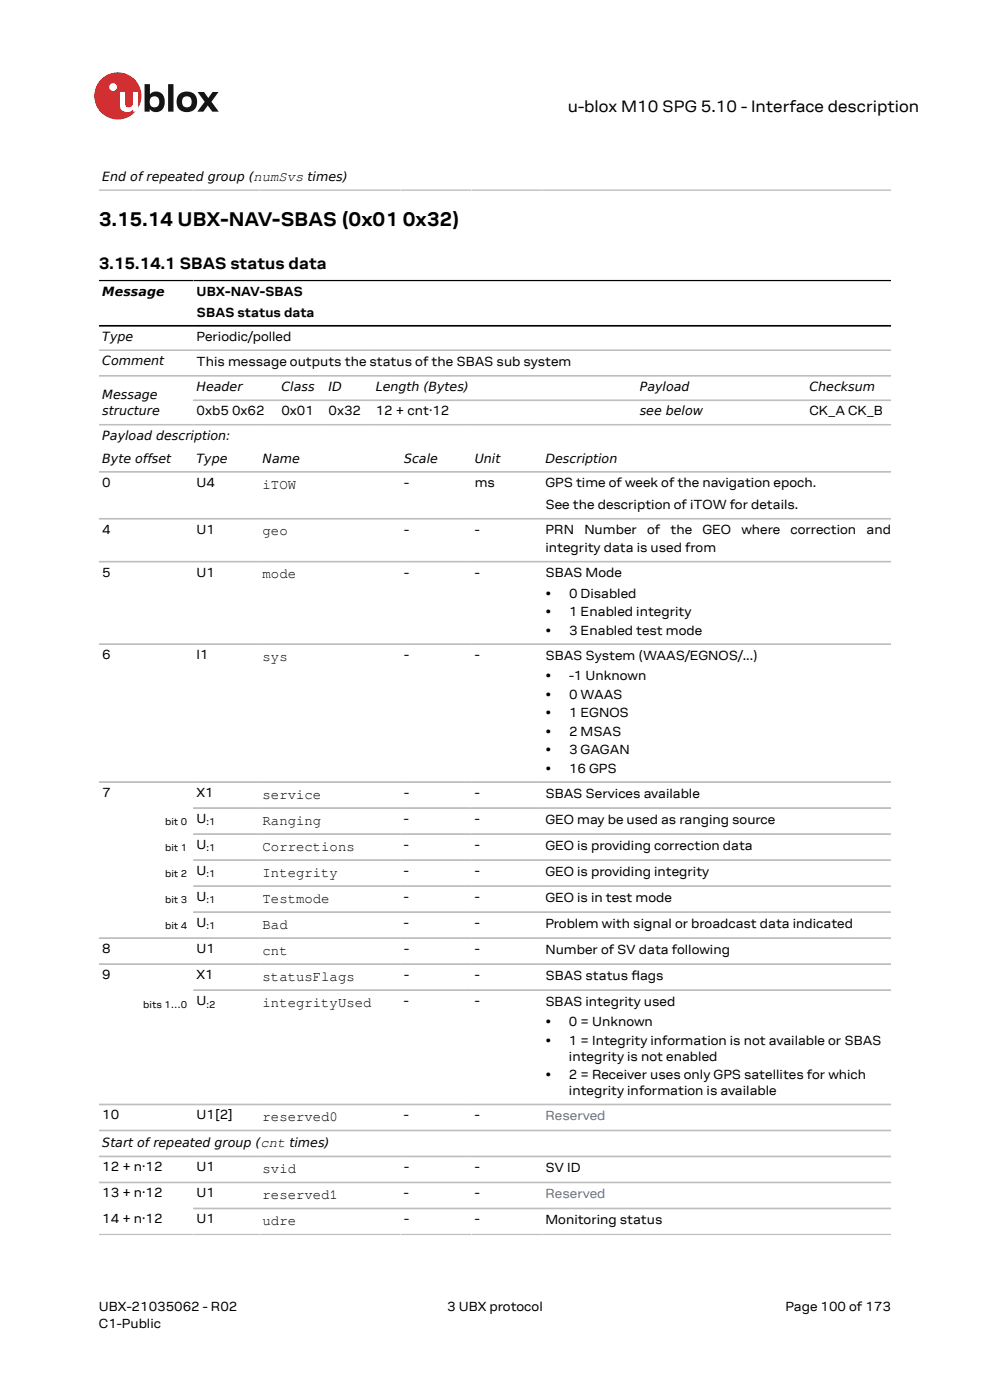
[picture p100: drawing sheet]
<svg xmlns="http://www.w3.org/2000/svg" width="210mm" height="297mm" viewBox="0 0 210 297" stroke-linecap="round" stroke-linejoin="round" font-family="sans-serif">
<defs><g id="words">
<g font-size="4.2">
<text x="21" y="48">3.15.14 UBX-NAV-SBAS (0x01</text>
<text x="85.4" y="48">0x32)</text>
</g>
<g font-size="3.5">
<text x="120.4" y="23.7">u-blox M10 SPG 5.10 - Interface description</text>
<text x="21" y="57.1">3.15.14.1 SBAS status data</text>
</g>
<g font-size="3">
<text x="55.7" y="103.6">iTOW</text>
<text x="55.7" y="113.6">geo</text>
<text x="55.7" y="122.7">mode</text>
<text x="55.7" y="140.2">sys</text>
<text x="55.7" y="169.4">service</text>
<text x="55.7" y="174.9">Ranging</text>
<text x="55.7" y="180.5">Corrections</text>
<text x="55.7" y="186">Integrity</text>
<text x="55.7" y="191.5">Testmode</text>
<text x="55.7" y="197">Bad</text>
<text x="55.7" y="202.5">cnt</text>
<text x="55.7" y="208.1">statusFlags</text>
<text x="55.7" y="213.6">integrityUsed</text>
<text x="55.7" y="237.8">reserved0</text>
<text x="55.7" y="248.9">svid</text>
<text x="55.7" y="254.4">reserved1</text>
<text x="55.7" y="259.9">udre</text>
</g>
<g font-size="2.8">
<text x="41.7" y="62.8">UBX-NAV-SBAS</text>
<text x="41.7" y="67.3">SBAS status data</text>
<text x="41.7" y="72.3">Periodic/polled</text>
<text x="41.7" y="77.6">This message outputs the status of the SBAS sub system</text>
<text x="41.7" y="88.1">0xb5 0x62</text>
<text x="59.7" y="88.1">0x01</text>
<text x="69.7" y="88.1">0x32</text>
<text x="79.7" y="88.1">12 + cnt·12</text>
<text x="171.7" y="88.1">CK_A CK_B</text>
<text x="21.7" y="103.3">0</text>
<text x="41.7" y="103.3">U4</text>
<text x="85.7" y="103.3">-</text>
<text x="100.7" y="103.3">ms</text>
<text x="115.7" y="103.4">GPS time of week of the navigation epoch.</text>
<text x="115.7" y="107.9">See the description of iTOW for details.</text>
<text x="21.7" y="113.2">4</text>
<text x="41.7" y="113.2">U1</text>
<text x="85.7" y="113.2">-</text>
<text x="100.7" y="113.2">-</text>
<text x="115.7" y="113.4">PRN</text>
<text x="123.9" y="113.4">Number</text>
<text x="137.3" y="113.4">of</text>
<text x="142.2" y="113.4">the</text>
<text x="149" y="113.4">GEO</text>
<text x="157.3" y="113.4">where</text>
<text x="167.7" y="113.4">correction</text>
<text x="183.8" y="113.4">and</text>
<text x="115.7" y="117">integrity data is used from</text>
<text x="21.7" y="122.3">5</text>
<text x="41.7" y="122.3">U1</text>
<text x="85.7" y="122.3">-</text>
<text x="100.7" y="122.3">-</text>
<text x="115.7" y="122.5">SBAS Mode</text>
<text x="115.7" y="126.8">•</text>
<text x="115.7" y="130.8">•</text>
<text x="120.7" y="126.8">0 Disabled</text>
<text x="120.7" y="130.8">1 Enabled integrity</text>
<text x="115.7" y="134.7">•</text>
<text x="120.7" y="134.7">3 Enabled test mode</text>
<text x="21.7" y="139.8">6</text>
<text x="41.7" y="139.8">I1</text>
<text x="85.7" y="139.8">-</text>
<text x="100.7" y="139.8">-</text>
<text x="115.7" y="140">SBAS System (WAAS/EGNOS/...)</text>
<text x="115.7" y="144.3">•</text>
<text x="115.7" y="148.3">•</text>
<text x="120.7" y="144.3">-1 Unknown</text>
<text x="120.7" y="148.3">0 WAAS</text>
<text x="115.7" y="152.2">•</text>
<text x="120.7" y="152.2">1 EGNOS</text>
<text x="115.7" y="156.1">•</text>
<text x="115.7" y="160">•</text>
<text x="120.7" y="156.1">2 MSAS</text>
<text x="120.7" y="160">3 GAGAN</text>
<text x="115.7" y="163.9">•</text>
<text x="120.7" y="163.9">16 GPS</text>
<text x="21.7" y="169.1">7</text>
<text x="41.7" y="169.1">X1</text>
<text x="85.7" y="169.1">-</text>
<text x="100.7" y="169.1">-</text>
<text x="115.7" y="169.2">SBAS Services available</text>
<text x="41.7" y="174.6">U</text>
<text x="85.7" y="174.6">-</text>
<text x="100.7" y="174.6">-</text>
<text x="115.7" y="174.7">GEO may be used as ranging source</text>
<text x="41.7" y="180.1">U</text>
<text x="41.7" y="185.6">U</text>
<text x="85.7" y="180.1">-</text>
<text x="85.7" y="185.6">-</text>
<text x="100.7" y="180.1">-</text>
<text x="100.7" y="185.6">-</text>
<text x="115.7" y="180.2">GEO is providing correction data</text>
<text x="115.7" y="185.8">GEO is providing integrity</text>
<text x="41.7" y="191.1">U</text>
<text x="85.7" y="191.1">-</text>
<text x="100.7" y="191.1">-</text>
<text x="115.7" y="191.3">GEO is in test mode</text>
<text x="41.7" y="196.7">U</text>
<text x="85.7" y="196.7">-</text>
<text x="100.7" y="196.7">-</text>
<text x="115.7" y="196.8">Problem with signal or broadcast data indicated</text>
<text x="21.7" y="202.2">8</text>
<text x="41.7" y="202.2">U1</text>
<text x="85.7" y="202.2">-</text>
<text x="100.7" y="202.2">-</text>
<text x="115.7" y="202.3">Number of SV data following</text>
<text x="21.7" y="207.7">9</text>
<text x="41.7" y="207.7">X1</text>
<text x="85.7" y="207.7">-</text>
<text x="100.7" y="207.7">-</text>
<text x="115.7" y="207.8">SBAS status fags</text>
<text x="133.9" y="207.8">l</text>
<text x="41.7" y="213.2">U</text>
<text x="85.7" y="213.2">-</text>
<text x="100.7" y="213.2">-</text>
<text x="115.7" y="213.3">SBAS integrity used</text>
<text x="115.7" y="217.7">•</text>
<text x="115.7" y="221.6">•</text>
<text x="120.7" y="217.7">0 = Unknown</text>
<text x="120.7" y="221.6">1 = Integrity information is not available or SBAS</text>
<text x="120.7" y="225">integrity is not enabled</text>
<text x="115.7" y="228.9">•</text>
<text x="120.7" y="228.9">2 = Receiver uses only GPS satellites for which</text>
<text x="120.7" y="232.3">integrity information is available</text>
<text x="21.7" y="237.5">10</text>
<text x="41.7" y="237.5">U1[2]</text>
<text x="85.7" y="237.5">-</text>
<text x="100.7" y="237.5">-</text>
<text x="21.7" y="248.5">12 + n·12</text>
<text x="41.7" y="248.5">U1</text>
<text x="85.7" y="248.5">-</text>
<text x="100.7" y="248.5">-</text>
<text x="115.7" y="248.6">SV ID</text>
<text x="21.7" y="254">13 + n·12</text>
<text x="41.7" y="254">U1</text>
<text x="85.7" y="254">-</text>
<text x="100.7" y="254">-</text>
<text x="21.7" y="259.4">14 + n·12</text>
<text x="41.7" y="259.5">U1</text>
<text x="85.7" y="259.5">-</text>
<text x="100.7" y="259.5">-</text>
<text x="115.7" y="259.7">Monitoring status</text>
<text x="21" y="278">UBX-21035062 - R02</text>
<text x="21" y="281.8">C1-Public</text>
<text x="94.9" y="278">3 UBX protocol</text>
<text x="166.6" y="278">Page 100 of 173</text>
</g>
<g font-size="2.8" fill="#4664b4">
<text x="115.7" y="237.6">Reserved</text>
<text x="115.7" y="254.2">Reserved</text>
</g>
<g font-size="2.7">
<text x="21.7" y="38.3">End of repeated group (numSvs times)</text>
<text x="21.7" y="62.7">Message</text>
<text x="21.7" y="72.3">Type</text>
<text x="21.7" y="77.5">Comment</text>
<text x="41.7" y="82.9">Header</text>
<text x="59.7" y="82.9">Class</text>
<text x="69.7" y="82.9">ID</text>
<text x="79.7" y="82.9">Length (Bytes)</text>
<text x="135.7" y="82.9">Payload</text>
<text x="171.7" y="82.9">Checksum</text>
<text x="21.7" y="84.7">Message</text>
<text x="21.7" y="88.1">structure</text>
<text x="135.7" y="88.1">see below</text>
<text x="21.7" y="93.3">Payload description:</text>
<text x="21.7" y="98.1">Byte offset</text>
<text x="41.7" y="98.1">Type</text>
<text x="55.7" y="98.1">Name</text>
<text x="85.7" y="98.1">Scale</text>
<text x="100.7" y="98.1">Unit</text>
<text x="115.7" y="98.1">Description</text>
<text x="21.7" y="243.3">Start of repeated group (cnt times)</text>
</g>
<g font-size="2.1">
<text x="35" y="175.1">bit 0</text>
<text x="43.8" y="175.1">:1</text>
<text x="35" y="180.5">bit 1</text>
<text x="35" y="186">bit 2</text>
<text x="43.8" y="180.6">:1</text>
<text x="35" y="191.5">bit 3</text>
<text x="43.8" y="186.1">:1</text>
<text x="43.8" y="191.7">:1</text>
<text x="35" y="197">bit 4</text>
<text x="43.8" y="197.2">:1</text>
<text x="30.4" y="213.7">bits 1…0</text>
<text x="43.8" y="213.7">:2</text>
</g>
</g></defs>
<circle cx="25" cy="20.4" r="5" fill="#ed2023"/>
<circle cx="24" cy="18.5" r=".83" fill="#fff"/>
<g fill="#151516">
<path d="M35.7 17.9h1.1v5.8h-1.1z"/>
<path d="M41.9 19.5h1.4l.9 1.3 .9-1.3h1.3l-1.6 2.1 1.6 2.1h-1.4l-.9-1.3-1 1.3h-1.2l1.5-2.1z"/>
<path d="M32 20.7a1.17 1.17 0 0 0-.1 1.5 1.17 1.17 0 0 0 1.4 .4 1.16 1.16 0 0 0 .4-1.6 1.16 1.16 0 0 0-1.7-.3zM30.7 17.9h1.1v2.1a1.82 1.82 0 0 1 2.2-.4 1.82 1.82 0 0 1 .9 2 1.83 1.83 0 0 1-1 2 1.83 1.83 0 0 1-2.1-.5v.6h-1.1z"/>
<path d="M38.9 20.7a1.18 1.18 0 0 0-.2 1.5 1.18 1.18 0 0 0 1.5 .4 1.18 1.18 0 0 0 .4-1.5 1.18 1.18 0 0 0-1.5-.5zM37.4 21.6a2.25 2.25 0 0 1 4.5 0 2.25 2.25 0 0 1-4.5 0z"/>
</g>
<path d="M25.4 19.5h1.1v2.5a.84 .84 0 0 0 1 .8 .84 .84 0 0 0 .7-1v-2.3h1.1v4.2h-1.1v-.5a1.59 1.59 0 0 1-1.8 .5 1.59 1.59 0 0 1-1-1.5z" fill="#fff"/>
<g fill="none" stroke="#bebebe" stroke-width=".35">
<path d="M21 40.3h168M21 74.3h168M21 79.7h168M21 90.1h168M41 84.9h148M21 100.1h168M21 110.1h168M21 119.2h168M21 136.7h168M21 165.9h168M41 176.9h148M41 171.4h148"/>
<path d="M21 199h168M41 182.4h148M41 188h148M41 193.5h148M21 204.5h168M189 210h-148M21 234.3h168M21 239.8h168M21 245.3h168M21 250.8h168M41 256.4h148M21 261.9h168"/>
</g>
<path d="M21 59.5h168M21 69.1h168" fill="none" stroke="#000" stroke-width=".35"/>
<use href="#words"/>
</svg>
